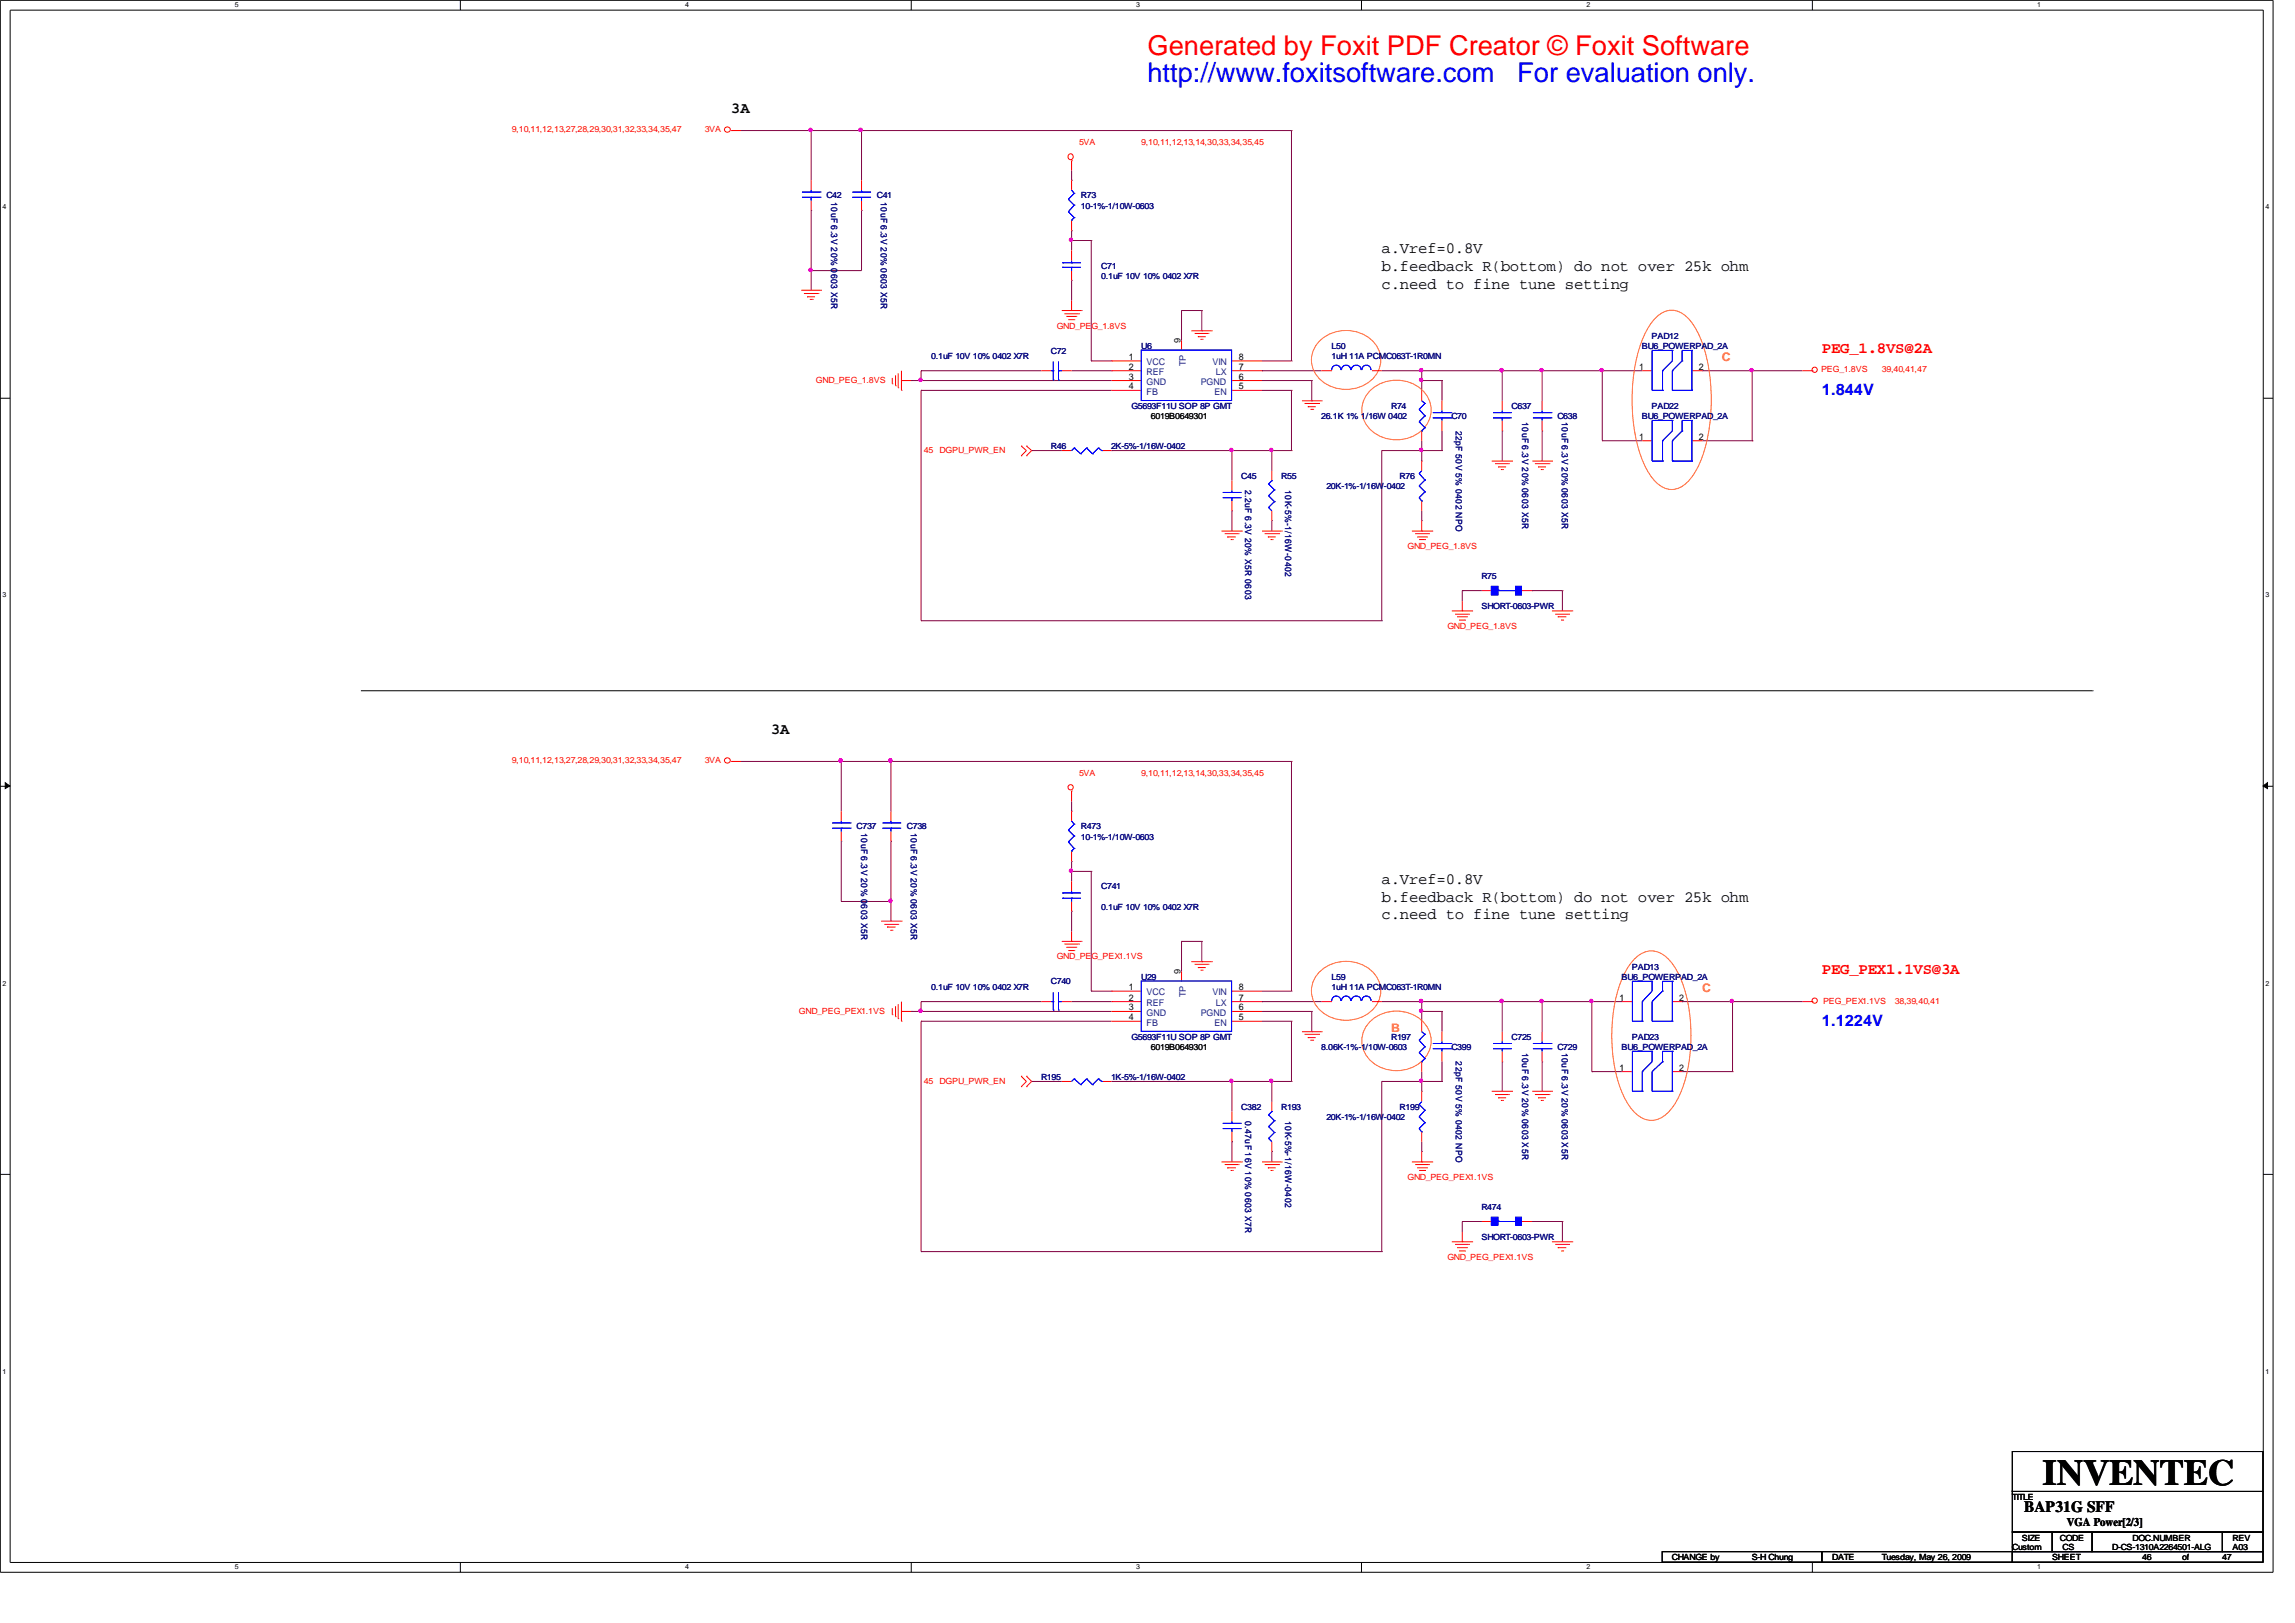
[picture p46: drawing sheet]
<svg xmlns="http://www.w3.org/2000/svg" width="297mm" height="210mm" viewBox="0 0 297 210" stroke-linecap="round" stroke-linejoin="round" font-family="sans-serif">
<defs><g id="words">
<text font-size="4.7" x="264.2" y="192.1">INVENTEC</text>
<text font-size="3.5" fill="#f00" x="148.5" y="7.1">Generated by Foxit PDF Creator © Foxit Software</text>
<g font-size="3.5" fill="#00f">
<text x="148.5" y="10.6">http://www.foxitsoftware.com</text>
<text x="196.3" y="10.6">For evaluation only.</text>
</g>
<g font-size="2">
<text x="94.6" y="14.6">3A</text>
<text x="178.7" y="32.8">a.Vref=0.8V</text>
<text x="178.7" y="35.1">b.feedback R(bottom) do not over 25k ohm</text>
<text x="178.7" y="37.3">c.need to fine tune setting</text>
<text x="99.7" y="94.9">3A</text>
<text x="178.7" y="114.4">a.Vref=0.8V</text>
<text x="178.7" y="116.7">b.feedback R(bottom) do not over 25k ohm</text>
<text x="178.7" y="119">c.need to fine tune setting</text>
<text x="261.9" y="195.6">BAP31G SFF</text>
</g>
<g font-size="2" fill="#f00">
<text x="235.7" y="45.7">PEG_1.8VS@2A</text>
<text x="235.7" y="126.1">PEG_PEX1.1VS@3A</text>
</g>
<g font-size="2" fill="#00f">
<text x="235.7" y="51.1">1.844V</text>
<text x="235.7" y="132.8">1.1224V</text>
</g>
<g font-size="1.5" fill="#ff8000">
<text x="222.8" y="46.7">C</text>
<text x="220.2" y="128.4">C</text>
<text x="180" y="133.5">B</text>
</g>
<text font-size="1.5" x="267.4" y="197.4">VGA Power[2/3]</text>
<g font-size="1.2" fill="#000080">
<text x="107.5" y="26.2" transform="rotate(90 107.5 26.2)">10uF 6.3V 20% 0603 X5R</text>
<text x="114" y="26.2" transform="rotate(90 114 26.2)">10uF 6.3V 20% 0603 X5R</text>
<text x="188.4" y="55.7" transform="rotate(90 188.4 55.7)">22pF 50V 5% 0402 NPO</text>
<text x="196.9" y="54.6" transform="rotate(90 196.9 54.6)">10uF 6.3V 20% 0603 X5R</text>
<text x="202.1" y="54.6" transform="rotate(90 202.1 54.6)">10uF 6.3V 20% 0603 X5R</text>
<text x="161.1" y="63.4" transform="rotate(90 161.1 63.4)">2.2uF 6.3V 20% X5R 0603</text>
<text x="166.3" y="63.4" transform="rotate(90 166.3 63.4)">10K-5%-1/16W-0402</text>
<text x="111.4" y="107.8" transform="rotate(90 111.4 107.8)">10uF 6.3V 20% 0603 X5R</text>
<text x="117.8" y="107.8" transform="rotate(90 117.8 107.8)">10uF 6.3V 20% 0603 X5R</text>
<text x="188.4" y="137.3" transform="rotate(90 188.4 137.3)">22pF 50V 5% 0402 NPO</text>
<text x="196.9" y="136.2" transform="rotate(90 196.9 136.2)">10uF 6.3V 20% 0603 X5R</text>
<text x="202.1" y="136.2" transform="rotate(90 202.1 136.2)">10uF 6.3V 20% 0603 X5R</text>
<text x="161.1" y="145" transform="rotate(90 161.1 145)">0.47uF 16V 10% 0603 X7R</text>
<text x="166.3" y="145" transform="rotate(90 166.3 145)">10K-5%-1/16W-0402</text>
</g>
<g font-size="1.2">
<text x="146" y="46.6">1</text>
<text x="146" y="47.8">2</text>
<text x="152.7" y="44.4" transform="rotate(-90 152.7 44.4)">9</text>
<text x="160.3" y="47.8">7</text>
<text x="160.3" y="46.6">8</text>
<text x="212.1" y="47.8">1</text>
<text x="219.8" y="47.8">2</text>
<text x="146" y="49.1">3</text>
<text x="146" y="50.4">4</text>
<text x="160.3" y="49.1">6</text>
<text x="160.3" y="50.4">5</text>
<text x="212.1" y="56.9">1</text>
<text x="219.8" y="56.9">2</text>
<text x="152.7" y="126" transform="rotate(-90 152.7 126)">9</text>
<text x="146" y="128.1">1</text>
<text x="146" y="129.5">2</text>
<text x="146" y="130.7">3</text>
<text x="146" y="132">4</text>
<text x="160.3" y="130.7">6</text>
<text x="160.3" y="129.5">7</text>
<text x="160.3" y="128.1">8</text>
<text x="160.3" y="132">5</text>
<text x="209.5" y="129.5">1</text>
<text x="217.2" y="129.5">2</text>
<text x="209.5" y="138.5">1</text>
<text x="217.2" y="138.5">2</text>
</g>
<g font-size="1.2" fill="#004080">
<text x="148.3" y="47.2">VCC</text>
<text x="153.4" y="47.4" transform="rotate(-90 153.4 47.4)">TP</text>
<text x="156.9" y="47.2">VIN</text>
<text x="148.3" y="48.5">REF</text>
<text x="148.3" y="49.8">GND</text>
<text x="148.3" y="51.1">FB</text>
<text x="155.3" y="49.8">PGND</text>
<text x="157.1" y="51.1">EN</text>
<text x="157.3" y="48.5">LX</text>
<text x="148.3" y="128.8">VCC</text>
<text x="148.3" y="130.1">REF</text>
<text x="148.3" y="131.4">GND</text>
<text x="153.4" y="129" transform="rotate(-90 153.4 129)">TP</text>
<text x="155.3" y="131.4">PGND</text>
<text x="156.9" y="128.8">VIN</text>
<text x="157.3" y="130.1">LX</text>
<text x="148.3" y="132.7">FB</text>
<text x="157.1" y="132.7">EN</text>
</g>
<g font-size="1.1" fill="#f00">
<text x="66.2" y="17.1">9,10,11,12,13,27,28,29,30,31,32,33,34,35,47</text>
<text x="91.2" y="17.1">3VA</text>
<text x="139.6" y="18.7">5VA</text>
<text x="147.6" y="18.7">9,10,11,12,13,14,30,33,34,35,45</text>
<text x="136.7" y="42.5">GND_PEG_1.8VS</text>
<text x="105.6" y="49.5">GND_PEG_1.8VS</text>
<text x="235.6" y="48.1">PEG_1.8VS</text>
<text x="243.5" y="48.1">39,40,41,47</text>
<text x="119.5" y="58.6">45</text>
<text x="121.6" y="58.6">DGPU_PWR_EN</text>
<text x="182.1" y="71">GND_PEG_1.8VS</text>
<text x="187.3" y="81.4">GND_PEG_1.8VS</text>
<text x="66.2" y="98.7">9,10,11,12,13,27,28,29,30,31,32,33,34,35,47</text>
<text x="91.2" y="98.7">3VA</text>
<text x="139.6" y="100.3">5VA</text>
<text x="147.6" y="100.3">9,10,11,12,13,14,30,33,34,35,45</text>
<text x="136.7" y="124.1">GND_PEG_PEX1.1VS</text>
<text x="103.4" y="131.1">GND_PEG_PEX1.1VS</text>
<text x="235.9" y="129.9">PEG_PEX1.1VS</text>
<text x="245.2" y="129.9">38,39,40,41</text>
<text x="119.5" y="140.2">45</text>
<text x="121.6" y="140.2">DGPU_PWR_EN</text>
<text x="182.1" y="152.7">GND_PEG_PEX1.1VS</text>
<text x="187.3" y="163">GND_PEG_PEX1.1VS</text>
</g>
<g font-size="1.1" fill="#000080">
<text x="106.9" y="25.7">C42</text>
<text x="113.4" y="25.7">C41</text>
<text x="139.9" y="25.7">R73</text>
<text x="139.9" y="27">10-1%-1/10W-0603</text>
<text x="142.5" y="34.8">C71</text>
<text x="142.5" y="36.1">0.1uF 10V 10% 0402 X7R</text>
<text x="120.5" y="46.4">0.1uF 10V 10% 0402 X7R</text>
<text x="136" y="45.8">C72</text>
<text x="147.6" y="45.1">U6</text>
<text x="172.3" y="45.1">L50</text>
<text x="172.3" y="46.4">1uH 11A PCMC063T-1R0MN</text>
<text x="212.4" y="45.1">BU6_POWERPAD_2A</text>
<text x="213.7" y="43.9">PAD12</text>
<text x="146.4" y="52.9">G5693F11U SOP 8P GMT</text>
<text x="180" y="52.9">R74</text>
<text x="195.6" y="52.9">C637</text>
<text x="213.7" y="52.9">PAD22</text>
<text x="136" y="58.1">R46</text>
<text x="143.8" y="58.1">2K-5%-1/16W-0402</text>
<text x="170.9" y="54.2">26.1K 1% 1/16W 0402</text>
<text x="187.8" y="54.2">C70</text>
<text x="201.5" y="54.2">C638</text>
<text x="212.4" y="54.2">BU6_POWERPAD_2A</text>
<text x="160.6" y="62">C45</text>
<text x="165.8" y="62">R55</text>
<text x="171.6" y="63.2">20K-1%-1/16W-0402</text>
<text x="181.1" y="62">R76</text>
<text x="191.7" y="74.9">R75</text>
<text x="191.7" y="78.8">SHORT-0603-PWR</text>
<text x="110.8" y="107.3">C737</text>
<text x="117.3" y="107.3">C738</text>
<text x="139.9" y="107.3">R473</text>
<text x="139.9" y="108.6">10-1%-1/10W-0603</text>
<text x="142.5" y="115.1">C741</text>
<text x="142.5" y="117.7">0.1uF 10V 10% 0402 X7R</text>
<text x="211.1" y="125.5">PAD13</text>
<text x="120.5" y="128">0.1uF 10V 10% 0402 X7R</text>
<text x="136" y="127.3">C740</text>
<text x="147.6" y="126.7">U29</text>
<text x="172.3" y="126.7">L59</text>
<text x="172.3" y="128">1uH 11A PCMC063T-1R0MN</text>
<text x="209.8" y="126.7">BU6_POWERPAD_2A</text>
<text x="146.4" y="134.5">G5693F11U SOP 8P GMT</text>
<text x="170.9" y="135.8">8.06K-1%-1/10W-0603</text>
<text x="180" y="134.5">R197</text>
<text x="187.8" y="135.8">C399</text>
<text x="195.6" y="134.5">C725</text>
<text x="201.5" y="135.8">C729</text>
<text x="209.8" y="135.8">BU6_POWERPAD_2A</text>
<text x="211.1" y="134.5">PAD23</text>
<text x="134.7" y="139.7">R195</text>
<text x="143.8" y="139.7">1K-5%-1/16W-0402</text>
<text x="160.6" y="143.6">C382</text>
<text x="165.8" y="143.6">R193</text>
<text x="181.1" y="143.6">R199</text>
<text x="171.6" y="144.9">20K-1%-1/16W-0402</text>
<text x="191.7" y="156.5">R474</text>
<text x="191.7" y="160.4">SHORT-0603-PWR</text>
</g>
<g font-size="1.1">
<text x="148.9" y="54.2">6019B0649301</text>
<text x="148.9" y="135.8">6019B0649301</text>
<text x="260.3" y="194.1">TITLE</text>
<text x="216.3" y="201.8">CHANGE by</text>
<text x="226.6" y="201.8">S-H Chung</text>
<text x="237" y="201.8">DATE</text>
<text x="243.5" y="201.8">Tuesday, May 26, 2009</text>
<text x="260.3" y="200.6">Custom</text>
<text x="261.6" y="199.3">SIZE</text>
<text x="265.5" y="201.8">SHEET</text>
<text x="266.5" y="199.3">CODE</text>
<text x="266.8" y="200.6">CS</text>
<text x="273.3" y="200.6">D-CS-1310A2264501-ALG</text>
<text x="275.9" y="199.3">DOC.NUMBER</text>
<text x="277.2" y="201.8">46</text>
<text x="282.3" y="201.8">of</text>
<text x="287.5" y="201.8">47</text>
<text x="288.9" y="200.6">A03</text>
<text x="288.9" y="199.3">REV</text>
</g>
<g font-size=".9">
<text x="30.4" y=".9">5</text>
<text x="88.6" y=".9">4</text>
<text x="147" y=".9">3</text>
<text x="205.2" y=".9">2</text>
<text x="263.6" y=".9">1</text>
<text x=".3" y="27.1">4</text>
<text x="293.1" y="27.1">4</text>
<text x=".3" y="77.3">3</text>
<text x="293.1" y="77.3">3</text>
<text x=".3" y="127.5">2</text>
<text x="293.1" y="127.5">2</text>
<text x=".3" y="177.7">1</text>
<text x="293.1" y="177.7">1</text>
<text x="30.4" y="203">5</text>
<text x="88.6" y="203">4</text>
<text x="147" y="203">3</text>
<text x="205.2" y="203">2</text>
<text x="263.6" y="203">1</text>
</g>
</g></defs>
<path d="M0 0h294.1v203.4h-294.1zM1.3 1.3h291.5v200.8h-291.5z" fill="none" stroke="#000" stroke-width=".13"/>
<g fill="#fff">
<path d="M30.4 .2h.4v1h-.4z"/>
<path d="M30.4 202.3h.4v1h-.4z"/>
</g>
<path d="M59.6 0v1.3M59.6 202.1v1.3" fill="none" stroke="#000" stroke-width=".13"/>
<g fill="#fff">
<path d="M88.6 .2h.5v1h-.5z"/>
<path d="M88.6 202.3h.5v1h-.5z"/>
</g>
<path d="M117.9 0v1.3M117.9 202.1v1.3" fill="none" stroke="#000" stroke-width=".13"/>
<g fill="#fff">
<path d="M147 .2h.4v1h-.4z"/>
<path d="M147 202.3h.4v1h-.4z"/>
</g>
<path d="M176.1 0v1.3M176.1 202.1v1.3" fill="none" stroke="#000" stroke-width=".13"/>
<g fill="#fff">
<path d="M205.2 .2h.5v1h-.5z"/>
<path d="M205.2 202.3h.5v1h-.5z"/>
</g>
<path d="M234.5 0v1.3M234.5 202.1v1.3" fill="none" stroke="#000" stroke-width=".13"/>
<g fill="#fff">
<path d="M263.6 .2h.4v1h-.4z"/>
<path d="M263.6 202.3h.4v1h-.4z"/>
<path d="M.3 26.3h.5v1h-.5z"/>
<path d="M293.1 26.3h.4v1h-.4z"/>
<path d="M.3 76.5h.5v1.1h-.5z"/>
<path d="M293.1 76.5h.4v1.1h-.4z"/>
</g>
<path d="M0 51.5h1.3M292.8 51.5h1.3" fill="none" stroke="#000" stroke-width=".13"/>
<g fill="#fff">
<path d="M.3 126.7h.5v1.1h-.5z"/>
<path d="M293.1 126.7h.4v1.1h-.4z"/>
</g>
<path d="M0 101.7h1.3M292.8 101.7h1.3" fill="none" stroke="#000" stroke-width=".13"/>
<path d="M.7 101.3l.6 .4-.6 .3zM292.8 101.7l.6-.4v.7z" fill="#000" stroke="#000" stroke-width=".13"/>
<g fill="#fff">
<path d="M.3 177h.5v1h-.5z"/>
<path d="M293.1 177h.4v1h-.4z"/>
</g>
<g fill="none" stroke="#000" stroke-width=".13">
<path d="M46.7 89.4h224M270.7 89.4h.1M0 151.9h1.3M292.8 151.9h1.3M260.3 187.8h32.5v5.2h-32.5zM260.3 198.2h5.2v2.5h-5.2zM260.3 193h32.5v5.2h-32.5zM265.5 198.2h5.2v2.5h-5.2zM270.7 198.2h16.8v2.5h-16.8zM287.5 198.2h5.3v2.5h-5.3zM215.1 200.7h20.6v1.4h-20.6zM235.7 200.7h24.6v1.4h-24.6z"/>
<path d="M260.3 200.7h32.5v1.4h-32.5z"/>
</g>
<g fill="none" stroke="#800040" stroke-width=".13">
<path d="M95.9 16.9h71.2M104.9 16.9h.1M104.9 16.9v6.4M111.5 16.9h.1M111.5 16.9v6.4M167.1 16.9h.1M167.1 16.9v29.8M104.9 35h.1M104.9 27.2h.1M104.9 27.2v10.3M111.5 27.2h.1M111.5 27.2v7.8h-6.6"/>
<path d="M138.6 29.8h.1M138.6 31.1h.1M138.6 36.3h.1M138.6 23.3h.1M138.6 22.1v1.2M138.6 29.8v2.6M138.6 36.3v2.6M138.6 31.1h2.6M141.2 31.1h.1M141.2 31.1v15.6M117.9 49.2h.1M117.9 49.2h25.9"/>
<path d="M119.2 49.2h.1M119.2 48h.1M119.2 50.5h.1M119.2 48v1.2M119.2 50.5v29.8M119.2 48h15.5M119.2 50.5h24.6M133.5 58.3h.1M133.5 58.3h3.9M138.6 48h5.2M141.2 46.7h.1M141.2 46.7h2.6"/>
<path d="M143.8 58.3h.1M143.8 48h.1M143.8 46.7h.1M143.8 58.3h23.3M152.9 40.2h.1M152.9 40.2v3.9M152.9 40.2h2.6M155.5 40.2h.1M155.5 42.8h.1M155.5 40.2v2.6M159.4 58.3h.1M159.4 58.3v3.9"/>
<path d="M163.3 48h.1M163.3 48h7.7M163.3 49.2h6.4M163.3 46.7h3.8M163.3 50.5h3.8M164.5 58.3h.1M164.5 58.3v2.6M167.1 46.7h.1M167.1 50.5h.1M167.1 58.3h.1M167.1 50.5v7.8M169.7 49.2h.1"/>
<path d="M169.7 51.9h.1M169.7 49.2v2.7M178.8 58.3h.1M178.8 58.3v22M178.8 58.3h7.8M178.8 48h33.7M183.9 49.2h.1M183.9 48h.1M183.9 58.3h.1M183.9 59.6h.1M183.9 48v2.5M183.9 57v2.6"/>
<path d="M183.9 49.2h2.7M186.6 58.3h.1M186.6 49.2h.1M186.6 49.2v2.7M186.6 55.8v2.5M194.4 48h.1M194.4 55.8h.1M194.4 48v3.9M194.4 55.8v3.8M199.5 48h.1M199.5 55.8h.1M199.5 48v3.9"/>
<path d="M199.5 55.8v3.8M207.3 48h.1M207.3 57h.1M207.3 57h5.2M207.3 48v9M220.3 48h.1M220.3 48h12.9M220.3 57h6.4M226.7 48h.1M226.7 57h.1M226.7 48v9M159.4 66.1h.1"/>
<path d="M159.4 66.1v2.6M164.5 67.4h.1M164.5 67.4v1.3M183.9 67.4h.1M183.9 66.1v1.3M189.2 76.4h.1M189.2 76.4v1.4M189.2 76.4h2.5M198.2 76.4h.1M198.2 76.4h3.9M202.1 76.4h.1M202.1 76.4v2.6"/>
<path d="M95.9 98.5h71.2M108.8 98.5h.1M108.8 98.5v6.4M115.3 98.5h.1M115.3 98.5v6.4M119.2 80.3h.1M119.2 80.3h59.6M167.1 98.5h.1M167.1 98.5v29.7M178.8 80.3h.1M108.8 108.8h.1M108.8 116.6h.1"/>
<path d="M108.8 108.8v7.8M108.8 116.6h6.5M115.3 116.6h.1M115.3 108.8h.1M115.3 108.8v10.4M138.6 111.5h.1M138.6 112.7h.1M138.6 117.9h.1M138.6 104.9h.1M138.6 112.7h2.6M138.6 103.7v1.2M138.6 111.5v2.5"/>
<path d="M138.6 117.9v2.6M141.2 112.7h.1M141.2 112.7v15.5M117.9 130.9h.1M117.9 130.9h25.9M119.2 130.9h.1M119.2 129.6h.1M119.2 132.1h.1M119.2 129.6h15.5M119.2 132.1h24.6M119.2 129.6v1.3M119.2 132.1v29.8"/>
<path d="M133.5 139.9h.1M133.5 139.9h3.9M138.6 129.6h5.2M141.2 128.2h.1M141.2 128.2h2.6M143.8 139.9h.1M143.8 129.6h.1M143.8 128.2h.1M143.8 139.9h23.3M152.9 121.8h.1M152.9 121.8v3.9M152.9 121.8h2.6"/>
<path d="M155.5 121.8h.1M155.5 124.4h.1M155.5 121.8v2.6M159.4 139.9h.1M159.4 139.9v3.9M163.3 129.6h.1M163.3 129.6h7.7M163.3 130.9h6.4M163.3 128.2h3.8M163.3 132.1h3.8M164.5 139.9h.1M164.5 139.9v2.6"/>
<path d="M167.1 128.2h.1M167.1 132.1h.1M167.1 139.9h.1M167.1 132.1v7.8M169.7 130.9h.1M169.7 133.5h.1M169.7 130.9v2.6M178.8 139.9h.1M178.8 139.9h7.8M178.8 129.6h31M178.8 139.9v22M183.9 130.9h.1"/>
<path d="M183.9 129.6h.1M183.9 139.9h.1M183.9 129.6v2.5M183.9 138.6v2.6M183.9 130.9h2.7M186.6 139.9h.1M186.6 130.9h.1M186.6 130.9v2.6M186.6 137.4v2.5M194.4 129.6h.1M194.4 137.4h.1M194.4 129.6v3.9"/>
<path d="M194.4 137.4v3.8M199.5 129.6h.1M199.5 137.4h.1M199.5 129.6v3.9M199.5 137.4v3.8M206 129.6h.1M206 138.6h.1M206 138.6h3.8M206 129.6v9M217.6 129.6h.1M217.6 129.6h15.6M217.6 138.6h6.6"/>
<path d="M224.2 129.6h.1M224.2 138.6h.1M224.2 129.6v9M159.4 147.7h.1M159.4 147.7v2.6M164.5 149h.1M164.5 149v1.3M183.9 141.2h.1M183.9 149h.1M183.9 147.7v1.3M189.2 158h.1M189.2 158h2.5"/>
<path d="M189.2 158v1.4M198.2 158h.1M198.2 158h3.9M202.1 158h.1M202.1 158v2.7M119.2 161.9h.1M119.2 161.9h59.6M178.8 161.9h.1"/>
</g>
<g fill="#f0f" stroke="#f0f" stroke-width=".13">
<path d="M111.2 16.7h.3l.1 .1-.1 .2h-.3l-.1-.2z" fill-rule="evenodd"/>
<circle cx="159.3" cy="139.8" r=".21"/>
<circle cx="194.3" cy="129.5" r=".21"/>
<circle cx="183.9" cy="130.8" r=".21"/>
<circle cx="183.9" cy="129.5" r=".21"/>
<circle cx="119.1" cy="130.8" r=".21"/>
<circle cx="183.9" cy="139.8" r=".21"/>
<circle cx="164.5" cy="139.8" r=".21"/>
<circle cx="224.1" cy="129.5" r=".21"/>
<circle cx="138.6" cy="112.6" r=".21"/>
<circle cx="205.9" cy="129.5" r=".21"/>
<circle cx="108.7" cy="98.4" r=".24"/>
<circle cx="115.2" cy="116.5" r=".21"/>
<circle cx="159.3" cy="58.2" r=".21"/>
<circle cx="194.3" cy="47.9" r=".21"/>
<circle cx="183.9" cy="49.1" r=".21"/>
<circle cx="183.9" cy="47.9" r=".21"/>
<circle cx="119.1" cy="49.1" r=".21"/>
<circle cx="183.9" cy="58.2" r=".21"/>
<circle cx="164.5" cy="58.2" r=".21"/>
<circle cx="138.6" cy="31" r=".21"/>
<circle cx="104.9" cy="16.8" r=".21"/>
<circle cx="104.9" cy="34.9" r=".21"/>
<circle cx="115.2" cy="98.4" r=".24"/>
<circle cx="226.6" cy="47.9" r=".21"/>
<circle cx="207.2" cy="47.9" r=".21"/>
<circle cx="199.4" cy="47.9" r=".21"/>
<circle cx="199.4" cy="129.5" r=".21"/>
</g>
<g fill="none" stroke="#f00" stroke-width=".13">
<path d="M94.6 16.9h.1M94.6 16.9h1.3M103.7 37.5h2.5M104 38h1.9M104.4 38.4h.1M104.4 38.4h1.1M104.8 38.7h.3M105.1 38.7h.1M105.9 38h.1M106.2 37.5h.1M138.6 20.8h.1M138.6 20.8v1.3"/>
<path d="M138.6 38.9v1.3M115.4 49.7h.1M115.4 48.9v.8M115.9 49.9h.1M115.9 48.6v1.3M116.2 50.2h.1M116.2 48.3v1.9M116.6 49.2h.1M116.6 50.5h.1M116.6 49.2h1.3M116.6 48v2.5M132.1 59h.1"/>
<path d="M132.1 57.7h.1M132.1 57.7l.7 .6-.7 .7M132.8 57.7h.1M132.8 59h.1M132.8 57.7l.7 .6-.7 .7M137.4 40.2h2.5M137.7 40.6h1.9M138 40.9h1.2M138.2 41.4h.8M138.6 40.2h.1M139 41.4h.1M139.2 40.9h.1"/>
<path d="M139.6 40.6h.1M139.9 40.2h.1M154.1 42.8h2.7M154.6 43.1h1.7M155 43.6h.1M155 43.6h1M155.3 43.9h.3M155.6 43.9h.1M156.3 43.1h.1M156.8 42.8h.1M168.4 51.9h2.6M168.8 52.2h1.8"/>
<path d="M169.2 52.6h.1M169.2 52.6h1M169.5 53h.4M169.9 53h.1M170.6 52.2h.1M171 51.9h.1M193 59.6h2.6M193.4 60h1.8M195.2 60h.1M195.6 59.6h.1M198.2 59.6h2.6M198.6 60h1.8"/>
<path d="M200.4 60h.1M200.8 59.6h.1M233.2 48h1.3M234.5 48h.1M158 68.7h2.7M158.5 69h1.7M158.8 69.5h.1M158.8 69.5h1.1M159.2 69.8h.3M159.5 69.8h.1M160.2 69h.1M160.7 68.7h.1"/>
<path d="M163.3 68.7h2.5M163.6 69h1.9M164 69.5h.1M164 69.5h1.1M164.4 69.8h.2M164.6 69.8h.1M165.5 69h.1M165.8 68.7h.1M182.7 68.7h2.6M183.1 69h1.8M183.3 69.5h1.3M183.6 69.8h.8"/>
<path d="M183.9 68.7h.1M183.9 67.4v1.3M184.4 69.8h.1M184.6 69.5h.1M184.9 69h.1M185.3 68.7h.1M187.8 79h2.7M188.3 79.5h1.7M188.5 79.8h1.3M189.2 79h.1M189.2 77.8v1.2M189.8 79.8h.1"/>
<path d="M190 79.5h.1M190.5 79h.1M191.7 76.4h1.3M193.8 60.4h.1M193.8 60.4h1.1M194.2 60.7h.2M194.4 60.7h.1M196.9 76.4h1.3M199 60.4h.1M199 60.4h1M199.3 60.7h.3M199.6 60.7h.1"/>
<path d="M200.8 79h2.6M201.2 79.5h1.8M201.5 79.8h.1M201.5 79.8h1.1M203 79.5h.1M203.4 79h.1M94.6 98.5h.1M94.6 98.5h1.3M188.8 80.2h.7M189.5 80.2h.1M202 80.2h.2M202.2 80.2h.1"/>
<path d="M108.8 104.9v1.3M108.8 107.6v1.2M114 119.2h2.6M114.4 119.6h1.8M114.8 119.9h.1M114.8 119.9h1.1M116.2 119.6h.1M116.6 119.2h.1M138.6 102.3h.1M138.6 102.3v1.4M138.6 104.9v1.3M138.6 110.1v1.4"/>
<path d="M138.6 114v1.3M138.6 116.6v1.3M115.2 120.4h.2M115.4 120.4h.1M115.4 131.3h.1M115.4 130.4v.9M115.9 131.5h.1M115.9 130.2v1.3M116.2 131.8h.1M116.2 129.9v1.9M116.6 130.9h.1M116.6 132.1h.1"/>
<path d="M116.6 129.6v2.5M116.6 130.9h1.3M132.1 139.2h.1M132.1 139.2l.7 .7-.7 .7M132.8 139.2h.1M132.8 139.2l.7 .7-.7 .7M137.4 121.8h2.5M137.7 122.1h1.9M138 122.6h1.2M138.2 123h.8M138.6 121.8h.1M138.6 120.5v1.3"/>
<path d="M139 123h.1M139.2 122.6h.1M139.6 122.1h.1M139.9 121.8h.1M154.1 124.4h2.7M154.6 124.8h1.7M155 125.2h.1M155 125.2h1M155.3 125.5h.3M155.6 125.5h.1M156.3 124.8h.1M156.8 124.4h.1"/>
<path d="M168.4 133.5h2.6M168.8 133.8h1.8M169.2 134.2h.1M169.2 134.2h1M169.5 134.6h.4M169.9 134.6h.1M170.6 133.8h.1M171 133.5h.1M171 129.6h1.3M177.5 129.6h1.3M233.2 129.6h1.3M234.5 129.6h.1"/>
<path d="M132.1 140.6h.1M132.8 140.6h.1M158 150.3h2.7M158.5 150.7h1.7M158.8 151.1h.1M158.8 151.1h1.1M159.2 151.4h.3M159.5 151.4h.1M160.2 150.7h.1M160.7 150.3h.1M163.3 150.3h2.5M163.6 150.7h1.9"/>
<path d="M164 151.1h.1M164 151.1h1.1M164.4 151.4h.2M164.5 142.5v1.3M164.5 147.7v1.3M164.6 151.4h.1M165.5 150.7h.1M165.8 150.3h.1M182.7 150.3h2.6M183.1 150.7h1.8M183.3 151.1h1.3M183.6 151.4h.8"/>
<path d="M183.9 150.3h.1M183.9 149v1.3M184.4 151.4h.1M184.6 151.1h.1M184.9 150.7h.1M185.3 150.3h.1M189.2 159.4v1.3M193 141.2h2.6M193.4 141.6h1.8M193.8 142h.1M193.8 142h1.1M194.2 142.4h.2"/>
<path d="M194.4 142.4h.1M195.2 141.6h.1M195.6 141.2h.1M198.2 141.2h2.6M198.6 141.6h1.8M199 142h.1M199 142h1M199.3 142.4h.3M199.6 142.4h.1M200.4 141.6h.1M200.8 141.2h.1M187.8 160.7h2.7"/>
<path d="M188.3 161h1.7M188.5 161.4h1.3M188.8 161.8h.7M189.2 160.7h.1M189.5 161.8h.1M189.8 161.4h.1M190 161h.1M190.5 160.7h.1M200.8 160.7h2.6M201.2 161h1.8M201.5 161.4h.1M201.5 161.4h1.1"/>
<path d="M202 161.8h.2M202.2 161.8h.1M203 161h.1M203.4 160.7h.1"/>
<circle cx="94.1" cy="16.8" r=".36"/>
<circle cx="138.5" cy="20.3" r=".36"/>
<circle cx="234.8" cy="47.8" r=".34"/>
<circle cx="94.1" cy="98.4" r=".36"/>
<circle cx="138.5" cy="101.9" r=".34"/>
<circle cx="234.8" cy="129.5" r=".34"/>
</g>
<path d="M170.7 44.1a4.9 4.9 0 0 1 7.7 1.1 3.6 3.6 0 0 1-2 4.7 4.8 4.8 0 0 1-6.4-2 3.4 3.4 0 0 1 .7-3.8zM177.2 50.6a4.8 4.8 0 0 1 7.7 1.1 3.7 3.7 0 0 1-2.7 5 4.6 4.6 0 0 1-5.9-3 3.5 3.5 0 0 1 .9-3.1zM214.3 41a2.64 2.64 0 0 1 4 0 11.8 11.8 0 0 1 2.7 6.2 23.6 23.6 0 0 1-1.1 12.7 5.8 5.8 0 0 1-2.9 3.3 2.66 2.66 0 0 1-2.7-.8 11.8 11.8 0 0 1-2.7-6.2 23.6 23.6 0 0 1 1.1-12.7l1-1.8zM170.7 125.7a4.9 4.9 0 0 1 7.7 1.2 3.6 3.6 0 0 1-2 4.6 4.8 4.8 0 0 1-6.4-2 3.4 3.4 0 0 1 .7-3.8zM177.2 132.2a4.8 4.8 0 0 1 7.7 1.1 3.7 3.7 0 0 1-2.7 5 4.6 4.6 0 0 1-5.9-2.9 3.5 3.5 0 0 1 .9-3.2zM211.7 123.9a2.74 2.74 0 0 1 4 0 10.9 10.9 0 0 1 2.7 5.8 21.1 21.1 0 0 1-1.1 12 5.6 5.6 0 0 1-2.9 3.1 3 3 0 0 1-3.3-1.3 14.4 14.4 0 0 1-2.5-8 18.5 18.5 0 0 1 1.9-10.2l.6-.8z" fill="none" stroke="#ff8000" stroke-width=".13"/>
<g fill="none" stroke="#00f" stroke-width=".13">
<path d="M107.7 107.1h2.3M107.7 106.5h2.3M108.8 106.5h.1M108.8 107.1h.1M108.8 106.2v.3M108.8 107.1v.5M110 107.1h.1M110 106.5h.1M137.5 116.2h.1M137.5 115.5h.1M137.5 116.2h2.3M137.5 115.5h2.3"/>
<path d="M138.2 107.4h.1M138.2 108.9h.1M138.2 107.4l.8 .8M138.2 108.9l.8 .9M138.6 110.1h.1M138.6 115.5h.1M138.6 116.2h.1M138.6 106.2l.4 .4M138.6 115.3v.2M138.6 116.2v.4M139 106.6h.1M139 108.2h.1"/>
<path d="M139 109.8h.1M139 106.6l-.8 .8M139 108.2l-.8 .7M139 109.8l-.4 .3M172.3 129.5a.59 .59 0 0 1 .6-.6 .59 .59 0 0 1 .6 .6M173.6 129.5a.59 .59 0 0 1 .6-.6 .59 .59 0 0 1 .6 .6M174.8 129.5a.64 .64 0 0 1 .7-.6 .64 .64 0 0 1 .6 .6M176.2 129.5a.59 .59 0 0 1 .6-.6 .59 .59 0 0 1 .6 .6M164.1 147.3h.1M164.1 145.8h.1M164.1 144.2h.1M164.1 147.3l.4 .4"/>
<path d="M164.1 145.8l.8 .7M164.1 144.2l.8 .8M164.5 143.8h.1M164.5 143.8l-.4 .4M164.9 146.5h.1M164.9 145h.1M164.9 146.5l-.8 .8M164.9 145l-.8 .8"/>
</g>
<path d="M193 75.9h.8v1.1h-.8z" fill="#00f"/>
<path d="M193 75.9h.8v1.1h-.8z" fill="none" stroke="#00f" stroke-width=".13"/>
<path d="M196.2 75.9h.6v1.1h-.6z" fill="#00f"/>
<path d="M193.8 76.3h.1M193.8 76.3v.1h2.3M196.1 75.9h.7v1.1h-.7zM196.1 76.4h.1" fill="none" stroke="#00f" stroke-width=".13"/>
<path d="M193 75.9h.8v1.1h-.8z" fill="#00f"/>
<path d="M193 75.9h.8v1.1h-.8z" fill="none" stroke="#00f" stroke-width=".13"/>
<path d="M196.2 75.9h.6v1.1h-.6z" fill="#00f"/>
<g fill="none" stroke="#00f" stroke-width=".13">
<path d="M103.8 25.5h2.3M103.8 24.8h2.3M104.9 24.8h.1M104.9 25.5h.1M104.9 24.6v.2M104.9 25.5v.5M106.1 25.5h.1M106.1 24.8h.1M110.3 25.5h2.3M110.3 24.8h2.3M111.5 24.8h.1M111.5 25.5h.1"/>
<path d="M111.5 24.6v.2M111.5 25.5v.5M112.6 25.5h.1M112.6 24.8h.1M137.5 34.6h.1M137.5 34h.1M137.5 34.6h2.3M137.5 34h2.3M138.2 25.8h.1M138.2 27.4h.1M138.2 25.8l.8 .7M138.2 27.4l.8 .8"/>
<path d="M138.6 34h.1M138.6 34.6h.1M138.6 28.5h.1M138.6 33.7v.3M138.6 34.6v.4M138.6 24.6l.4 .4M139 25h.1M139 26.5h.1M139 28.2h.1M139 25l-.8 .8M139 26.5l-.8 .9M139 28.2l-.4 .3"/>
<path d="M136 48h.3M136.3 48h.1M136.3 49.1h.1M136.3 46.8v2.3M136.9 49.1h.1M136.9 48h.1M136.9 46.8v2.3M136.9 48h.5M139 58h.1M139 58l-.4 .3M139 58l.8 .7M139.8 58.7h.1"/>
<path d="M140.6 58h.1M140.6 58l-.8 .7M140.6 58l.8 .7M141.4 58.7h.1M142.1 58h.1M142.1 58l-.7 .7M142.1 58l.4 .3M142.5 58.3h.1M172.3 47.9a.59 .59 0 0 1 .6-.7 .59 .59 0 0 1 .6 .7M173.6 47.9a.59 .59 0 0 1 .6-.7 .59 .59 0 0 1 .6 .7M174.8 47.9a.64 .64 0 0 1 .7-.7 .64 .64 0 0 1 .6 .7M176.2 47.9a.59 .59 0 0 1 .6-.7 .59 .59 0 0 1 .6 .7"/>
<path d="M183.6 53h.1M183.6 54.6h.1M183.6 53l.8 .8M183.6 54.6l.8 .7M183.9 55.8h.1M183.9 51.9l.5 .3M184.4 52.2h.1M184.4 53.8h.1M184.4 55.3h.1M184.4 52.2l-.8 .8M184.4 53.8l-.8 .8M184.4 55.3l-.5 .5"/>
<path d="M185.4 54.1h2.3M185.4 53.4h2.3M186.6 53.4h.1M186.6 54.1h.1M186.6 53.1v.3M186.6 54.1v.3M187.7 54.1h.1M187.7 53.4h.1M193.2 54.1h2.3M193.2 53.4h2.3M194.4 53.4h.1M194.4 54.1h.1"/>
<path d="M194.4 53.1v.3M194.4 54.1v.3M195.5 54.1h.1M195.5 53.4h.1M198.3 54.1h2.4M198.3 53.4h2.4M199.5 53.4h.1M199.5 54.1h.1M199.5 53.1v.3M199.5 54.1v.3M200.7 54.1h.1M200.7 53.4h.1"/>
<path d="M213.7 45.3h.1M213.7 45.3v5.2h1.4M213.7 45.3h2.7M215.1 46.7h.1M215.1 48h.1M215.1 50.5h.1M215.1 48v2.5M216.4 45.3h.1M216.4 50.5h.1M216.4 48h.1M216.4 45.3v1.4l-1.3 1.3M216.4 48v2.5"/>
<path d="M216.4 50.5h2.5M217.6 46.7h.1M217.6 46.7l-1.2 1.3M218.9 45.3h.1M218.9 50.5h.1M218.9 45.3h-1.3v1.4M218.9 45.3v5.2M158.2 64.4h2.3M158.2 63.7h2.3M159.4 63.7h.1M159.4 64.4h.1M159.4 63.5v.2"/>
<path d="M159.4 64.4v.4M160.5 64.4h.1M160.5 63.7h.1M164.1 65.7h.1M164.1 64.1h.1M164.1 62.6h.1M164.1 65.7l.4 .4M164.1 64.1l.8 .8M164.1 62.6l.8 .8M164.5 62.2h.1M164.5 62.2l-.4 .4M164.9 64.9h.1"/>
<path d="M164.9 63.4h.1M164.9 64.9l-.8 .8M164.9 63.4l-.8 .7M183.6 61.3h.1M183.6 62.9h.1M183.6 64.4h.1M183.6 61.3l.8 .8M183.6 62.9l.8 .7M183.6 64.4l.3 .4M183.9 64.8h.1M183.9 60.9l-.3 .4M184.4 62.1h.1"/>
<path d="M184.4 63.6h.1M184.4 62.1l-.8 .8M184.4 63.6l-.8 .8M193.8 76.3h.1M193.8 76.3v.1h2.3M196.1 75.9h.7v1.1h-.7zM196.1 76.4h.1M114.2 107.1h2.3M114.2 106.5h2.3M115.3 106.5h.1M115.3 107.1h.1M115.3 106.2v.3"/>
<path d="M115.3 107.1v.5M116.5 107.1h.1M116.5 106.5h.1M136 129.6h.3M136.3 129.6h.1M136.3 130.7h.1M136.3 128.4v2.3M136.9 130.7h.1M136.9 129.6h.1M136.9 129.6h.5M136.9 128.4v2.3M139 139.6h.1"/>
<path d="M139 139.6l-.4 .3M139 139.6l.8 .7M140.6 139.6h.1M140.6 139.6l-.8 .7M140.6 139.6l.8 .7M142.1 139.6h.1M142.1 139.6l-.7 .7M142.1 139.6l.4 .3M142.5 139.9h.1M147.7 126.9h11.6v6.5h-11.6zM183.6 134.6h.1M183.6 136.2h.1"/>
<path d="M183.6 134.6l.8 .8M183.6 136.2l.8 .7M183.9 137.4h.1M183.9 133.5l.5 .3M184.4 133.8h.1M184.4 135.4h.1M184.4 136.9h.1M184.4 133.8l-.8 .8M184.4 135.4l-.8 .8M184.4 136.9l-.5 .5M185.4 135.7h2.3M185.4 135h2.3"/>
<path d="M186.6 135h.1M186.6 135.7h.1M186.6 134.7v.3M186.6 135.7v.3M187.7 135.7h.1M187.7 135h.1M193.2 135.7h2.3M193.2 135h2.3M194.4 135h.1M194.4 135.7h.1M194.4 134.7v.3M194.4 135.7v.3"/>
<path d="M195.5 135.7h.1M195.5 135h.1M198.3 135.7h2.4M198.3 135h2.4M199.5 135h.1M199.5 135.7h.1M199.5 134.7v.3M199.5 135.7v.3M200.7 135.7h.1M200.7 135h.1M211.2 136h.1M211.2 127h.1"/>
<path d="M211.2 127v5.1h1.3M211.2 136v5.2h1.3M211.2 136h2.5M211.2 127h2.5M212.4 137.3h.1M212.4 128.2h.1M212.5 138.6h.1M212.5 129.6h.1M212.5 132.1h.1M212.5 129.6v2.5M212.5 138.6v2.6M213.7 136h.1"/>
<path d="M213.7 138.6h.1M213.7 127h.1M213.7 132.1h.1M213.7 129.6h.1M213.7 127v1.2l-1.2 1.4M213.7 129.6v2.5M213.7 136v1.4l-1.2 1.2M213.7 138.6v2.6M213.7 132.1h2.7M215.1 137.4h.1M215.1 128.2h.1M215.1 137.4l-1.4 1.2"/>
<path d="M215.1 128.2l-1.4 1.4M216.4 136h.1M216.4 127h.1M216.4 132.1h.1M216.4 127h-1.3v1.2M216.4 136h-1.3v1.4M216.4 127v5.1M216.4 136v5.2M139.8 140.3h.1M141.4 140.3h.1M158.2 146h2.3M158.2 145.3h2.3"/>
<path d="M159.4 145.3h.1M159.4 146h.1M159.4 145.1v.2M159.4 146v.4M160.5 146h.1M160.5 145.3h.1M183.6 142.9h.1M183.6 144.5h.1M183.6 146h.1M183.6 142.9l.8 .7M183.6 144.5l.8 .7M183.6 146l.3 .4"/>
<path d="M183.9 146.4h.1M183.9 142.5l-.3 .4M184.4 143.6h.1M184.4 145.2h.1M184.4 143.6l-.8 .9M184.4 145.2l-.8 .8M212.5 141.2h.1M213.7 141.2h.1M213.7 141.2h2.7M216.4 141.2h.1"/>
</g>
<g fill="none" stroke="#f00" stroke-width=".13">
<path d="M104.9 23.3v1.3M104.9 26v1.2M111.5 23.3v1.3M111.5 26v1.2M138.6 23.3v1.3M138.6 28.5v1.3M138.6 32.4v1.3M138.6 35v1.3M134.7 48h1.3M137.4 48h1.2M137.4 58.3h1.2M142.5 58.3h1.3"/>
<path d="M171 48h1.3M177.5 48h1.3M183.9 50.5v1.4M183.9 55.8v1.2M183.9 59.6v1.3M186.6 51.9v1.2M186.6 54.4v1.4M194.4 51.9v1.2M194.4 54.4v1.4M199.5 51.9v1.2M199.5 54.4v1.4M212.5 48h1.2"/>
<path d="M218.9 48h1.4M159.4 62.2v1.3M159.4 64.8v1.3M164.5 60.9v1.3M164.5 66.1v1.3M183.9 64.8v1.3M115.3 104.9v1.3M115.3 107.6v1.2M134.7 129.6h1.3M137.4 129.6h1.2M137.4 139.9h1.2M142.5 139.9h1.3"/>
<path d="M143.8 129.6h3.9M143.8 128.2h3.9M143.8 130.9h3.9M143.8 132.1h3.9M152.9 125.7v1.3M159.4 129.6h3.9M159.4 128.2h3.9M159.4 130.9h3.9M159.4 132.1h3.9M183.9 132.1v1.4M183.9 137.4v1.2M186.6 133.5v1.2"/>
<path d="M186.6 136v1.4M194.4 133.5v1.2M194.4 136v1.4M199.5 133.5v1.2M199.5 136v1.4M209.8 129.6h1.4M209.8 138.6h1.4M216.4 129.6h1.2M216.4 138.6h1.2M159.4 143.8v1.3M159.4 146.4v1.3M183.9 141.2v1.3"/>
<path d="M183.9 146.4v1.3M191.7 158h1.3M196.9 158h1.3"/>
</g>
<path d="M193 157.6h.8v.9h-.8z" fill="#00f"/>
<path d="M193 157.5h.8v1h-.8z" fill="none" stroke="#00f" stroke-width=".13"/>
<path d="M196.2 157.6h.6v.9h-.6z" fill="#00f"/>
<path d="M193.8 157.9h.1M193.8 157.9v.1h2.3M196.1 157.5h.7v1h-.7zM196.1 158h.1" fill="none" stroke="#00f" stroke-width=".13"/>
<path d="M193 157.6h.8v.9h-.8z" fill="#00f"/>
<path d="M193 157.5h.8v1h-.8z" fill="none" stroke="#00f" stroke-width=".13"/>
<path d="M196.2 157.6h.6v.9h-.6z" fill="#00f"/>
<g fill="none" stroke="#00f" stroke-width=".13">
<path d="M147.7 45.3h11.6v6.5h-11.6zM213.7 54.4h.1M213.7 54.4v5.2h1.4M213.7 54.4h2.7M215.1 55.7h.1M215.1 57h.1M215.1 59.6h.1M215.1 57v2.6M216.4 54.4h.1M216.4 59.6h.1M216.4 57h.1M216.4 54.4v1.4l-1.3 1.2"/>
<path d="M216.4 57v2.6M216.4 59.6h2.5M217.6 55.8h.1M217.6 55.8l-1.2 1.2M218.9 54.4h.1M218.9 59.6h.1M218.9 54.4h-1.3v1.4M218.9 54.4v5.2M193.8 157.9h.1M193.8 157.9v.1h2.3M196.1 157.5h.7v1h-.7zM196.1 158h.1"/>
</g>
<path d="M143.8 46.7h3.9M143.8 48h3.9M143.8 49.2h3.9M143.8 50.5h3.9M152.9 44.1v1.2M159.4 46.7h3.9M159.4 48h3.9M159.4 49.2h3.9M159.4 50.5h3.9M212.5 57h1.2M218.9 57h1.4" fill="none" stroke="#f00" stroke-width=".13"/>
<g fill="#f0f" stroke="#f0f" stroke-width=".13">
<path d="M111.2 16.7h.3l.1 .1-.1 .2h-.3l-.1-.2z" fill-rule="evenodd"/>
<circle cx="159.3" cy="139.8" r=".21"/>
<circle cx="194.3" cy="129.5" r=".21"/>
<circle cx="183.9" cy="130.8" r=".21"/>
<circle cx="183.9" cy="129.5" r=".21"/>
<circle cx="119.1" cy="130.8" r=".21"/>
<circle cx="183.9" cy="139.8" r=".21"/>
<circle cx="164.5" cy="139.8" r=".21"/>
<circle cx="224.1" cy="129.5" r=".21"/>
<circle cx="138.6" cy="112.6" r=".21"/>
<circle cx="205.9" cy="129.5" r=".21"/>
<circle cx="108.7" cy="98.4" r=".24"/>
<circle cx="115.2" cy="116.5" r=".21"/>
<circle cx="159.3" cy="58.2" r=".21"/>
<circle cx="194.3" cy="47.9" r=".21"/>
<circle cx="183.9" cy="49.1" r=".21"/>
<circle cx="183.9" cy="47.9" r=".21"/>
<circle cx="119.1" cy="49.1" r=".21"/>
<circle cx="183.9" cy="58.2" r=".21"/>
<circle cx="164.5" cy="58.2" r=".21"/>
<circle cx="138.6" cy="31" r=".21"/>
<circle cx="104.9" cy="16.8" r=".21"/>
<circle cx="104.9" cy="34.9" r=".21"/>
<circle cx="115.2" cy="98.4" r=".24"/>
<circle cx="226.6" cy="47.9" r=".21"/>
<circle cx="207.2" cy="47.9" r=".21"/>
<circle cx="199.4" cy="47.9" r=".21"/>
<circle cx="199.4" cy="129.5" r=".21"/>
</g>
<use href="#words"/>
</svg>
